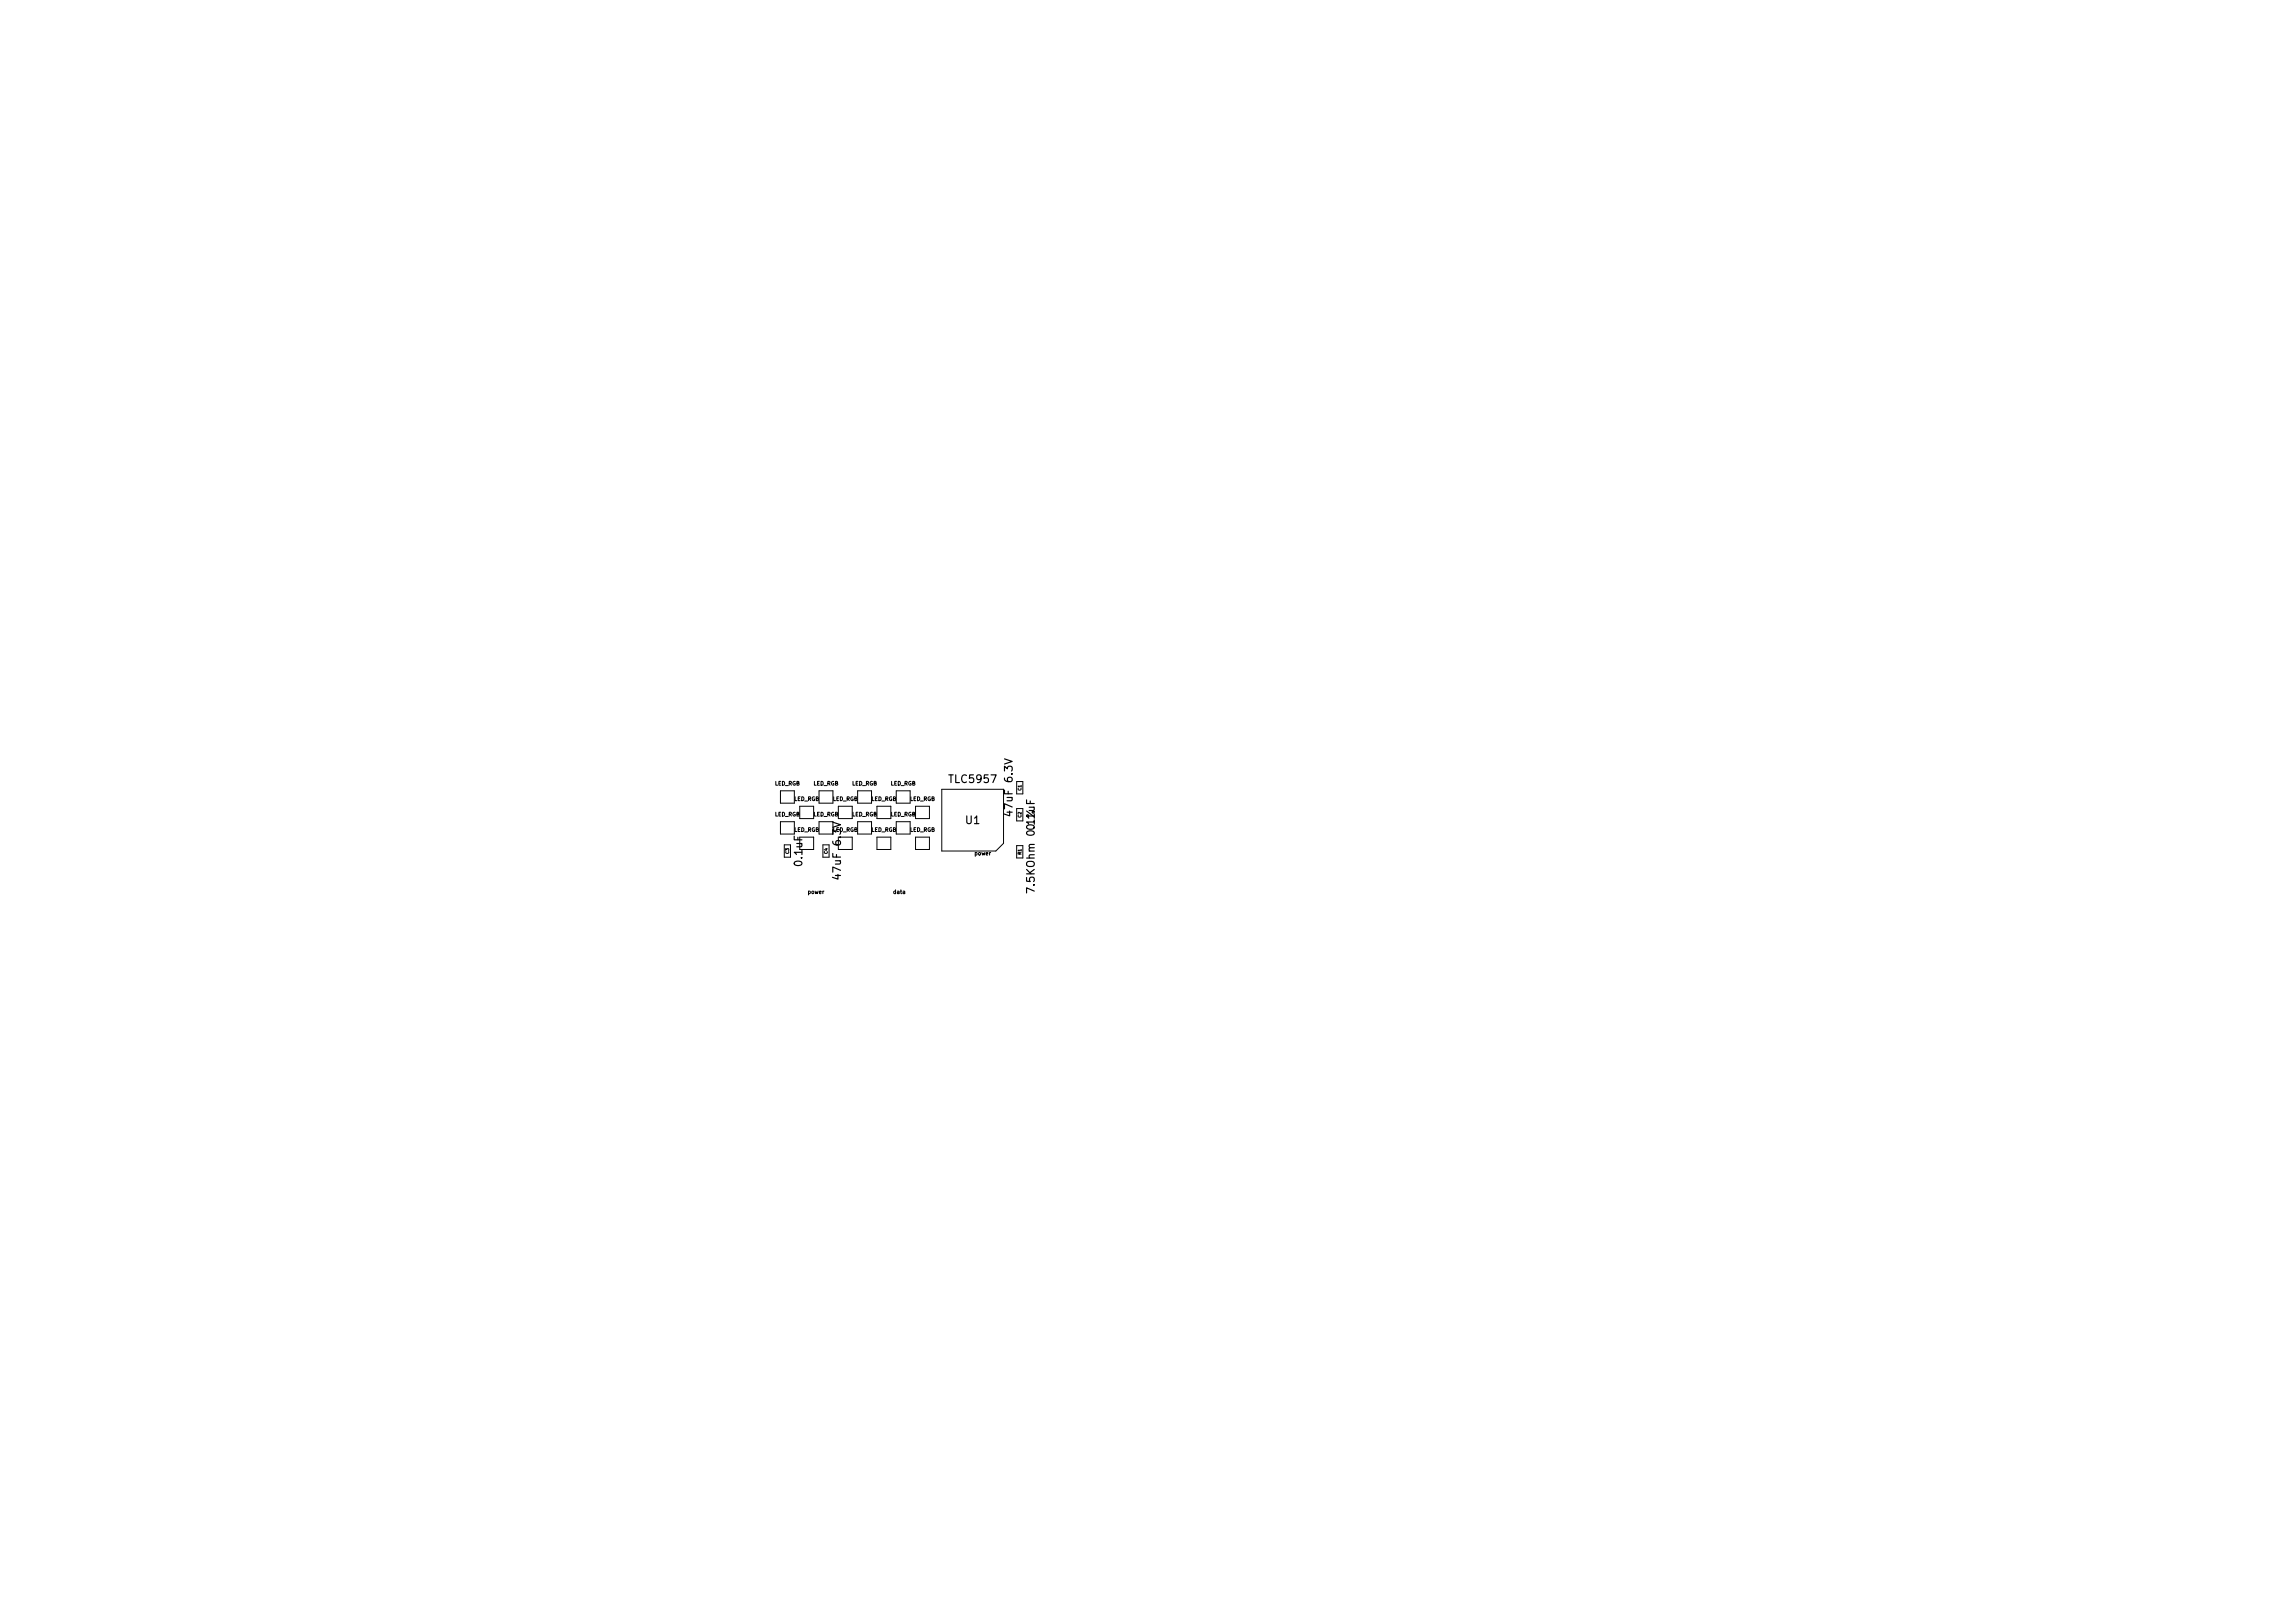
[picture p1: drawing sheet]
<svg xmlns="http://www.w3.org/2000/svg" width="297mm" height="210mm" viewBox="0 0 297 210" stroke-linecap="round" stroke-linejoin="round" font-family="sans-serif">
<defs><g id="words">
<g font-size="1.4">
<text x="123.1" y="101.4">TLC5957</text>
<text x="125.1" y="106.7">U1</text>
<text x="131.2" y="105.3" transform="rotate(-90 131.2 105.3)">47uF 6.3V</text>
<text x="134" y="107.4" transform="rotate(-90 134 107.4)">0.1uF</text>
<text x="103.9" y="112.1" transform="rotate(-90 103.9 112.1)">0.1uF</text>
<text x="108.9" y="113.5" transform="rotate(-90 108.9 113.5)">47uF 6.3V</text>
<text x="134" y="115.2" transform="rotate(-90 134 115.2)">7.5KOhm 0.1%</text>
</g>
<g font-size=".7">
<text x="100.3" y="101.7">LED_RGB</text>
<text x="105.3" y="101.7">LED_RGB</text>
<text x="110.3" y="101.7">LED_RGB</text>
<text x="115.3" y="101.7">LED_RGB</text>
<text x="100.3" y="105.7">LED_RGB</text>
<text x="102.8" y="107.7">LED_RGB</text>
<text x="102.8" y="103.7">LED_RGB</text>
<text x="105.3" y="105.7">LED_RGB</text>
<text x="107.8" y="103.7">LED_RGB</text>
<text x="107.8" y="107.7">LED_RGB</text>
<text x="110.3" y="105.7">LED_RGB</text>
<text x="112.8" y="103.7">LED_RGB</text>
<text x="112.8" y="107.7">LED_RGB</text>
<text x="115.3" y="105.7">LED_RGB</text>
<text x="117.8" y="107.7">LED_RGB</text>
<text x="117.8" y="103.7">LED_RGB</text>
<text x="126.3" y="110.8">power</text>
<text x="104.7" y="115.8">power</text>
<text x="115.8" y="115.8">data</text>
</g>
<g font-size=".6">
<text x="132.3" y="105.9" transform="rotate(-90 132.3 105.9)">C2</text>
<text x="132.3" y="102.4" transform="rotate(-90 132.3 102.4)">C1</text>
<text x="102.2" y="110.6" transform="rotate(-90 102.2 110.6)">C3</text>
<text x="107.2" y="110.6" transform="rotate(-90 107.2 110.6)">C4</text>
<text x="132.3" y="110.7" transform="rotate(-90 132.3 110.7)">R1</text>
</g>
</g></defs>
<g fill="none" stroke="#000" stroke-width=".13">
<path d="M101.1 106.4h1.8v1.6h-1.8zM101.1 102.4h1.8v1.6h-1.8zM101.6 109.4h.8v1.6h-.8zM103.6 104.4h1.8v1.6h-1.8zM103.6 108.4h1.8v1.6h-1.8M106.1 106.4h1.8v1.6h-1.8zM106.1 102.4h1.8v1.6h-1.8zM106.6 109.4h.8v1.6h-.8zM108.6 104.4h1.8v1.6h-1.8zM108.6 108.4h1.8v1.6h-1.8M111.1 106.4h1.8v1.6h-1.8zM111.1 102.4h1.8v1.6h-1.8z"/>
<path d="M113.6 104.4h1.8v1.6h-1.8zM113.6 108.4h1.8v1.6h-1.8zM116.1 102.4h1.8v1.6h-1.8zM116.1 106.4h1.8v1.6h-1.8zM118.6 104.4h1.8v1.6h-1.8zM118.6 108.4h1.8v1.6h-1.8zM122 102.2h8v7l-1 1h-7zM131.7 104.7h.8v1.6h-.8zM131.7 101.2h.8v1.6h-.8zM131.7 109.5h.8v1.6h-.8z"/>
</g>
<path d="M130.1 98.3l1 .3-1 .4M107.9 106.5l1 .3-1 .4M134 115.4l-1-.4v.7" fill="none" stroke="#000" stroke-width=".15"/>
<use href="#words"/>
</svg>
